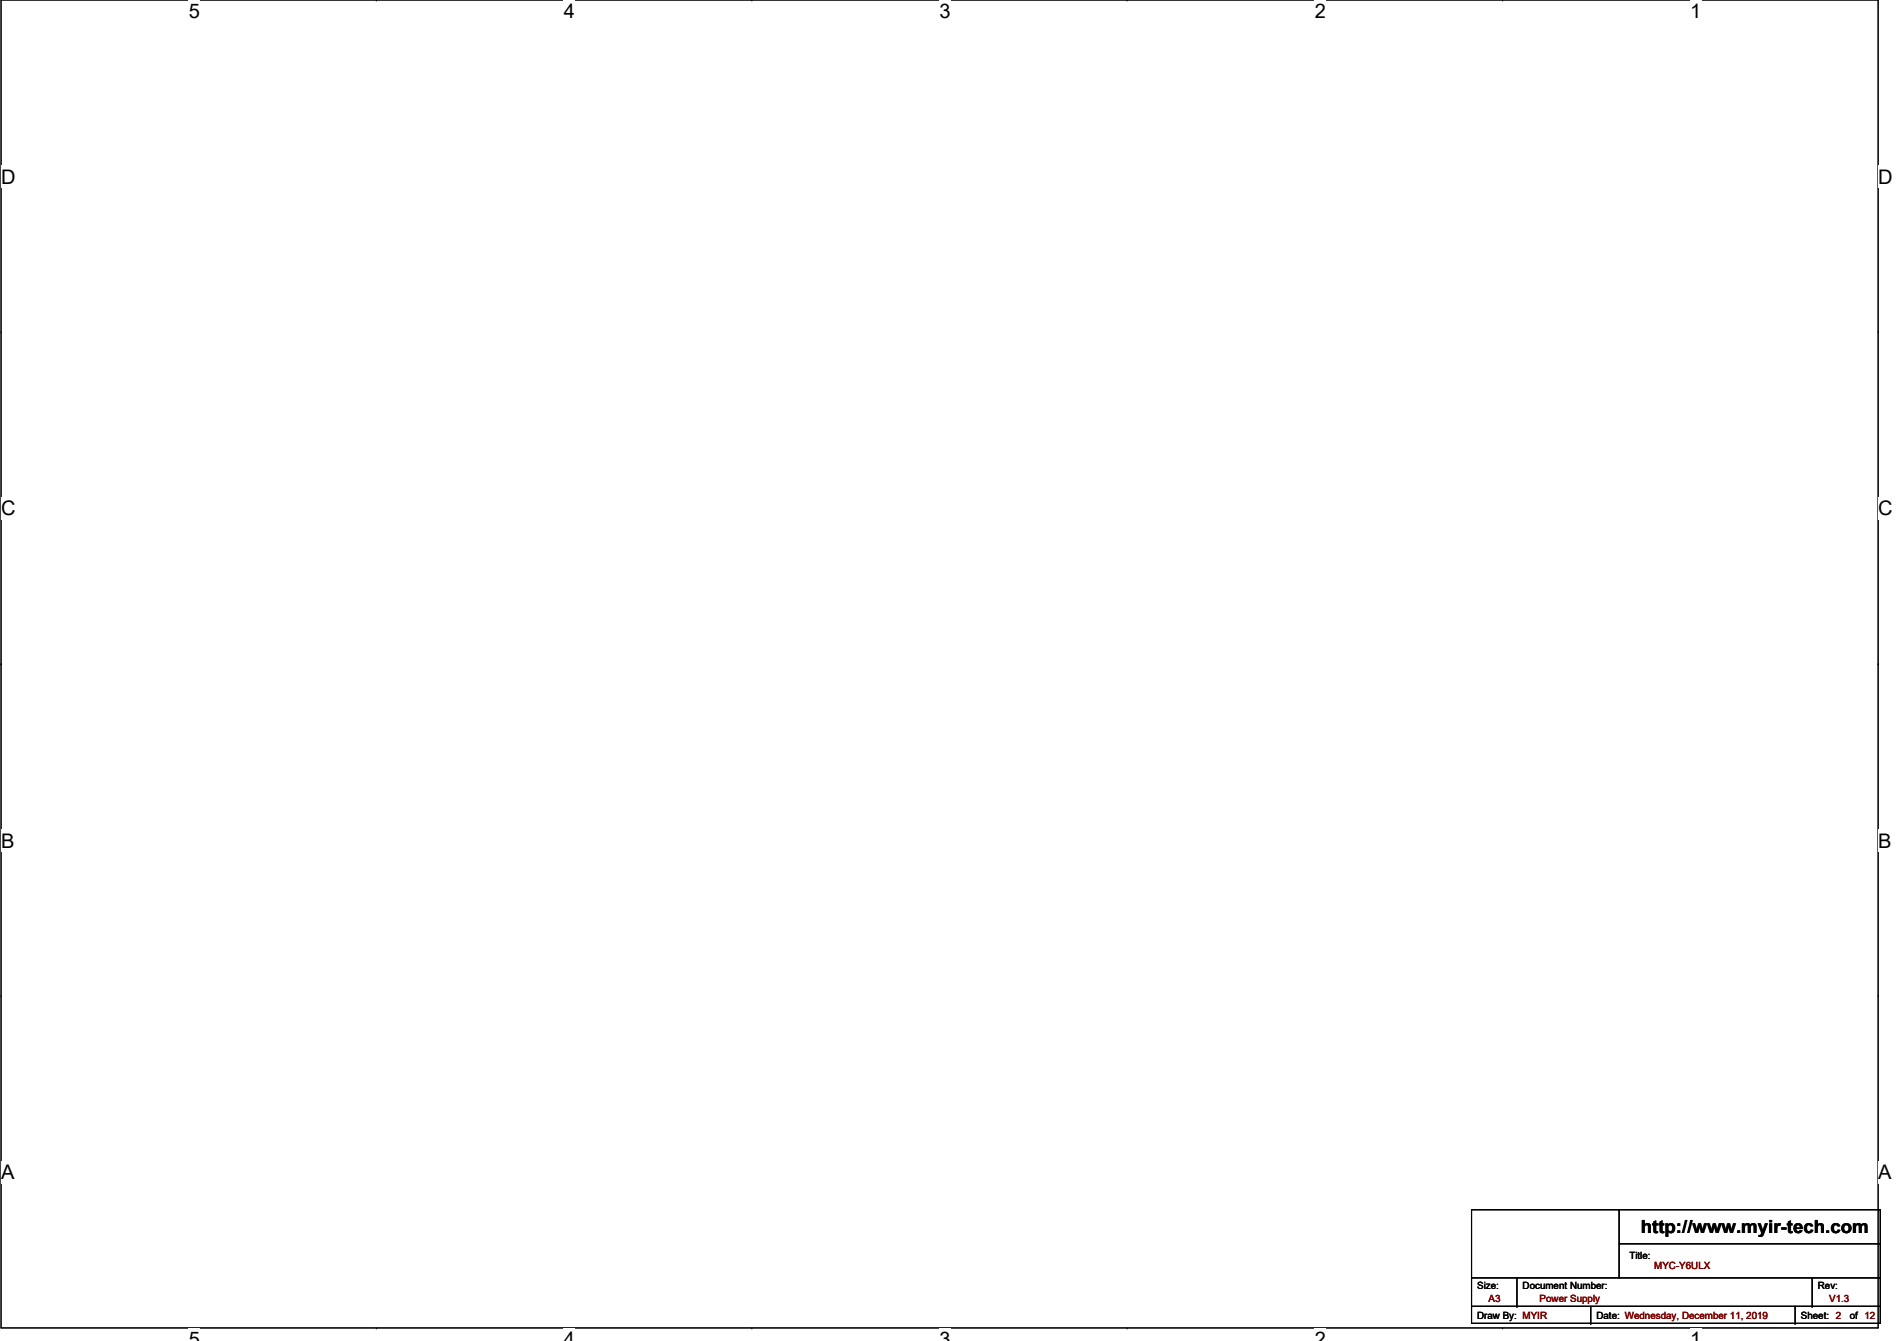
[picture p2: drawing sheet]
<svg xmlns="http://www.w3.org/2000/svg" width="297mm" height="210mm" viewBox="0 0 297 210" stroke-linecap="round" stroke-linejoin="round" font-family="sans-serif">
<defs><g id="words">
<g font-size="3.1">
<text x="29.5" y="2.8">5</text>
<text x="88.3" y="2.8">4</text>
<text x="147.1" y="2.8">3</text>
<text x="205.9" y="2.8">2</text>
<text x="264.7" y="2.8">1</text>
<text x=".2" y="28.7">D</text>
<text x="294.1" y="28.7">D</text>
<text x=".2" y="80.7">C</text>
<text x="294.1" y="80.7">C</text>
<text x=".2" y="132.7">B</text>
<text x="294.1" y="132.7">B</text>
<text x=".2" y="184.6">A</text>
<text x="294.1" y="184.6">A</text>
<text x="29.5" y="210.7">5</text>
<text x="88.3" y="210.7">4</text>
<text x="147.1" y="210.7">3</text>
<text x="205.9" y="210.7">2</text>
<text x="264.7" y="210.7">1</text>
</g>
<text font-size="2.8" x="256.9" y="193">http://www.myir-tech.com</text>
<g font-size="1.6">
<text x="255.1" y="197">Title:</text>
<text x="231.3" y="201.8">Size:</text>
<text x="238.4" y="201.8">Document Number:</text>
<text x="284.6" y="201.8">Rev:</text>
<text x="231.3" y="206.5">Draw By: MYIR</text>
<text x="250" y="206.5">Date: Wednesday, December 11, 2019</text>
<text x="282" y="206.5">Sheet: 2</text>
<text x="289.6" y="206.5">of 12</text>
</g>
<g font-size="1.6" fill="#7f0000">
<text x="233.1" y="203.8">A3</text>
<text x="241.1" y="203.8">Power Supply</text>
<text x="259" y="198.6">MYC-Y6ULX</text>
<text x="286.4" y="203.8">V1.3</text>
</g>
</g></defs>
<path d="M.2 0h293.9v207.9h-293.9z" fill="none" stroke="#000" stroke-width=".17"/>
<g fill="#fff">
<path d="M29.5 0h1.8v3.5h-1.8z"/>
<path d="M29.5 207.9h1.8v2h-1.8z"/>
</g>
<path d="M58.9 0h.1M58.9 207.9h.1" fill="none" stroke="#000" stroke-width=".17"/>
<g fill="#fff">
<path d="M88.3 0h1.7v3.5h-1.7z"/>
<path d="M88.3 207.9h1.7v2h-1.7z"/>
</g>
<path d="M117.7 0h.1M117.7 207.9h.1" fill="none" stroke="#000" stroke-width=".17"/>
<g fill="#fff">
<path d="M147.1 0h1.7v3.5h-1.7z"/>
<path d="M147.1 207.9h1.7v2h-1.7z"/>
</g>
<path d="M176.5 0h.1M176.5 207.9h.1" fill="none" stroke="#000" stroke-width=".17"/>
<g fill="#fff">
<path d="M205.9 0h1.7v3.5h-1.7z"/>
<path d="M205.9 207.9h1.7v2h-1.7z"/>
</g>
<path d="M235.3 0h.1M235.3 207.9h.1" fill="none" stroke="#000" stroke-width=".17"/>
<g fill="#fff">
<path d="M264.7 0h1.7v3.5h-1.7z"/>
<path d="M264.7 207.9h1.7v2h-1.7z"/>
<path d="M.2 26h2.2v3.4h-2.2z"/>
<path d="M294.1 26h2.2v3.4h-2.2z"/>
<path d="M.2 77.9h2.2v3.5h-2.2z"/>
<path d="M294.1 77.9h2.2v3.5h-2.2z"/>
</g>
<path d="M.2 51.9h.1M294.1 51.9h.1" fill="none" stroke="#000" stroke-width=".17"/>
<g fill="#fff">
<path d="M.2 129.9h2v3.4h-2z"/>
<path d="M294.1 129.9h2.1v3.4h-2.1z"/>
</g>
<path d="M.2 103.9h.1M294.1 103.9h.1" fill="none" stroke="#000" stroke-width=".17"/>
<path d="M.2 103.9h.1M294.1 103.9h.1" fill="none" stroke="#000" stroke-width=".16"/>
<g fill="#fff">
<path d="M.2 181.8h2v3.5h-2z"/>
<path d="M294.1 181.8h2.1v3.5h-2.1z"/>
</g>
<g fill="none" stroke="#000" stroke-width=".17">
<path d="M.2 155.9h.1M294.1 155.9h.1M230.4 189.4h64v17.7h-64zM253.5 189.4h.1M253.5 189.4v10.6M253.5 194.7h40.9M294.4 194.7h.1M230.4 204.5h.1M230.4 204.5h64M230.4 200h64M237.5 204.5h.1M237.5 200v4.5"/>
<path d="M249.1 207.1h.1M249.1 204.5v2.6M281.1 207.1h.1M281.1 204.5v2.6M283.8 204.5h.1M283.8 200v4.5M294.4 200h.1"/>
</g>
<use href="#words"/>
</svg>
